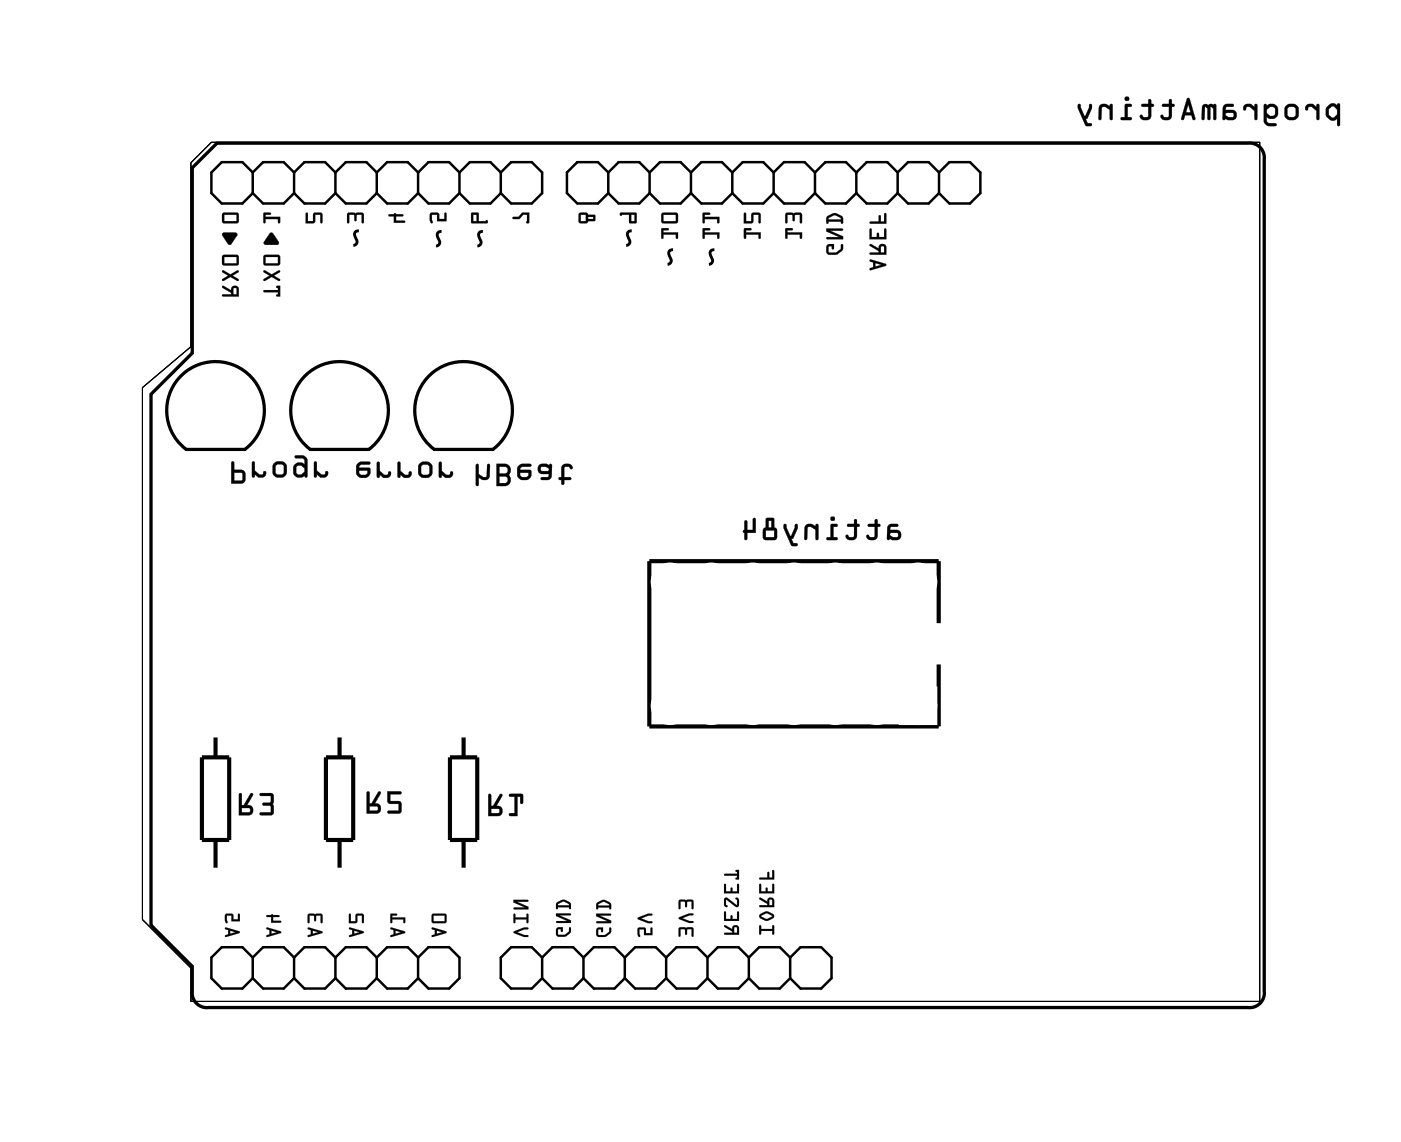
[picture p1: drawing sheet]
<svg xmlns="http://www.w3.org/2000/svg" width="86mm" height="70mm" viewBox="0 0 86 70" stroke-linecap="round" stroke-linejoin="round" font-family="sans-serif">
<path d="M11.7 10l1.3-1.3h64.4v52.9h-65.7v-2.1l-2.9-3v-32.7l2.9-2.5z" fill="none" stroke="#000" stroke-width=".06"/>
<path d="M11.8 10.3l1.5-1.5h63.4a.9 .9 0 0 1 1 1v51.1a.9 .9 0 0 1-1 1h-63.9a.9 .9 0 0 1-1-1v-1.5l-2.5-2.5v-32.7l2.5-2.5zM15.1 27.6a3 3 0 0 0 .4-4.4 3 3 0 0 0-4.5 0 3 3 0 0 0 .4 4.4h3.6M22.7 27.6a3 3 0 0 0 .4-4.4 3 3 0 0 0-4.5 0 3 3 0 0 0 .5 4.4h3.6M30.3 27.6a3 3 0 0 0 .4-4.4 3 3 0 0 0-4.4 0 3 3 0 0 0 .4 4.4h3.6" fill="none" stroke="#000" stroke-width=".2"/>
<g fill="none" stroke="#000" stroke-width=".15">
<path d="M15.5 10.6v1.3M15.5 10.6l-.6-.6h-1.3l-.6 .6v1.3l.6 .6h1.3l.6-.6M15.5 11.9l.7 .6h1.2l.7-.6M15.5 10.6l.7-.6h1.2l.7 .6M18.1 10.6v1.3M18.1 11.9l.6 .6h1.3l.6-.6M18.1 10.6l.6-.6h1.3l.6 .6M20.6 10.6v1.3M20.6 11.9l.6 .6h1.3l.6-.6M20.6 10.6l.6-.6h1.3l.6 .6M23.1 10.6v1.3M23.1 11.9l.7 .6h1.3l.6-.6"/>
<path d="M23.1 10.6l.7-.6h1.3l.6 .6M25.7 10.6v1.3M25.7 11.9l.6 .6h1.3l.6-.6M25.7 10.6l.6-.6h1.3l.6 .6M28.2 10.6v1.3M28.2 11.9l.7 .6h1.2l.7-.6M28.2 10.6l.7-.6h1.2l.7 .6M30.8 10.6l.6-.6h1.3l.6 .6v1.3l-.6 .6h-1.3l-.6-.6M30.8 10.6v1.3M37.4 10.6l-.7-.6h-1.2l-.7 .6v1.3l.7 .6h1.2l.7-.6M37.4 11.9l.6 .6h1.3l.6-.6M37.4 10.6l.6-.6h1.3l.6 .6"/>
<path d="M37.4 10.6v1.3M39.9 11.9l.6 .6h1.3l.7-.6M39.9 10.6l.6-.6h1.3l.7 .6M39.9 10.6v1.3M42.5 11.9l.6 .6h1.3l.6-.6M42.5 10.6l.6-.6h1.3l.6 .6M42.5 10.6v1.3M45 11.9l.6 .6h1.3l.6-.6M45 10.6l.6-.6h1.3l.6 .6M45 10.6v1.3M47.5 11.9l.7 .6h1.2l.7-.6M47.5 10.6l.7-.6h1.2l.7 .6"/>
<path d="M47.5 10.6v1.3M50.1 11.9l.6 .6h1.3l.6-.6M50.1 10.6l.6-.6h1.3l.6 .6M50.1 10.6v1.3M52.6 11.9l.6 .6h1.3l.7-.6M52.6 10.6l.6-.6h1.3l.7 .6M52.6 10.6v1.3M55.2 11.9l.6 .6h1.3l.6-.6M55.2 10.6l.6-.6h1.3l.6 .6M55.2 10.6v1.3M57.7 10.6l.6-.6h1.3l.6 .6v1.3l-.6 .6h-1.3l-.6-.6M57.7 10.6v1.3"/>
<path d="M15.5 58.9l-.6-.7h-1.3l-.6 .7v1.2l.6 .7h1.3l.6-.7M15.5 58.9l.7-.7h1.2l.7 .7M15.5 58.9v1.2M18.1 58.9l.6-.7h1.3l.6 .7M18.1 58.9v1.2M20.6 58.9l.6-.7h1.3l.6 .7M20.6 58.9v1.2M23.1 58.9l.7-.7h1.3l.6 .7M23.1 58.9v1.2M25.7 58.9l.6-.7h1.3l.6 .7v1.2l-.6 .7h-1.3l-.6-.7M25.7 58.9v1.2M33.3 58.9l-.6-.7h-1.3l-.6 .7v1.2l.6 .7h1.3l.6-.7"/>
<path d="M33.3 58.9l.6-.7h1.3l.6 .7M33.3 58.9v1.2M35.8 58.9l.7-.7h1.3l.6 .7M35.8 58.9v1.2M38.4 58.9l.6-.7h1.3l.6 .7M38.4 58.9v1.2M40.9 58.9l.7-.7h1.2l.7 .7M40.9 58.9v1.2M43.5 58.9l.6-.7h1.3l.6 .7M43.5 58.9v1.2M46 58.9l.6-.7h1.3l.6 .7M46 58.9v1.2"/>
<path d="M48.5 58.9l.7-.7h1.3l.6 .7v1.2l-.6 .7h-1.3l-.7-.7M48.5 58.9v1.2M15.5 60.1l.7 .7h1.2l.7-.7M18.1 60.1l.6 .7h1.3l.6-.7M20.6 60.1l.6 .7h1.3l.6-.7M23.1 60.1l.7 .7h1.3l.6-.7M33.3 60.1l.6 .7h1.3l.6-.7M35.8 60.1l.7 .7h1.3l.6-.7M38.4 60.1l.6 .7h1.3l.6-.7M40.9 60.1l.7 .7h1.2l.7-.7M43.5 60.1l.6 .7h1.3l.6-.7M46 60.1l.6 .7h1.3l.6-.7"/>
</g>
<g fill="#000">
<path d="M13.7 14.3h.8l.1 .1-.5 .7-.4-.6zM16.2 13.1h.4v.1h-.3v.1h.9v.4h-.1v-.2h-.8v.2h-.1zM16.6 14.4h.2l.3 .5v.1h-.9v-.1zM18.8 13.1h.1v.5h.3l.1-.5h.4l.1 .1v.5h-.1v-.5h-.3l-.1 .5h-.5zM21.4 13.1h.9l.1 .1-.1 .5h-.1v-.5h-.3l-.1 .4v-.4h-.3v.5h-.1zM23.9 13.2l.4-.1 .4 .1v.1h-.4v.3h.5l.1 .1h-.7v-.4h-.3zM26.4 13.1h.5l.1 .4h.3v-.4h.1v.5h-.5v-.4h-.4l.1 .4a.11 .11 0 0 1-.2 .1 .11 .11 0 0 1 0-.2zM31.5 13.4l.4-.1 .2-.2h.4v.6h-.2l.1-.5h-.3l-.2 .3h-.4z"/>
<path d="M13.7 17.6v.1l.5 .3v.1h-.5v.1h1v-.4a.24 .24 0 0 0-.3-.2 .24 .24 0 0 0-.2 .2zM14.4 17.7h.1v.4h-.2zM13.7 16.6v.1l.3 .2-.3 .3v.1l.5-.3 .4 .3 .1-.1-.4-.3 .3-.2v-.1l-.4 .3zM13.7 15.7l-.1 .5 .1 .1h.8l.2-.1v-.4l-.1-.1zM13.8 15.8h.7v.4h-.7z"/>
<path d="M13.7 17.6v.1l.5 .3v.1h-.5v.1h1v-.4a.24 .24 0 0 0-.3-.2 .24 .24 0 0 0-.2 .2zM13.7 17.6l.5 .3a.23 .23 0 0 1 .2-.3 .23 .23 0 0 1 .3 .2v.4h-1v-.1h.5v-.1l-.5-.3zM14.4 17.7h.1v.4h-.2zM14.4 17.7l-.1 .4h.2v-.4zM13.7 16.6v.1l.3 .2-.3 .2v.2l.5-.3 .4 .3 .1-.1-.4-.3 .3-.2v-.1l-.4 .3zM13.7 16.6l.5 .3 .4-.3v.1l-.3 .2 .4 .3-.1 .1-.4-.3-.5 .3v-.1l.3-.3-.3-.2zM13.7 15.7l-.1 .5 .1 .1h.8l.2-.1v-.4l-.1-.1zM13.7 15.7h.9l.1 .1v.4l-.2 .1h-.8l-.1-.1zM13.8 15.8h.7v.4h-.7zM13.8 15.8v.4h.7v-.4z"/>
<path d="M13.7 13.1l-.1 .5 .1 .1h.8l.2-.1v-.4l-.1-.1zM13.8 13.2h.7v.4h-.7z"/>
<path d="M13.7 13.1l-.1 .5 .1 .1h.8l.2-.1v-.4l-.1-.1zM13.7 13.1h.9l.1 .1v.4l-.2 .1h-.8l-.1-.1zM13.8 13.2h.7v.4h-.7zM13.8 13.2v.4h.7v-.4z"/>
<path d="M13.7 14.3v.2l.4 .6 .5-.7-.1-.1zM13.7 14.4l.8-.1 .1 .1-.5 .6z"/>
<path d="M16.2 13.1v.6h.1v-.2h.8v.2h.1v-.4h-.9v-.1h.3l.1-.1zM16.2 13.1h.4v.1h-.3v.1h.9v.4h-.1v-.2h-.8v.2h-.1z"/>
<path d="M16.6 14.3l-.4 .6v.1h.9v-.1l-.3-.6zM16.6 14.4h.2l.3 .5v.1h-.9v-.1z"/>
<path d="M16.2 17.9v.1h.9l-.1 .2h.2v-.6h-.2l.1 .2zM16.2 16.6v.1l.4 .2-.4 .3v.1l.5-.3 .4 .3 .1-.1-.4-.3 .4-.2v-.1l-.5 .3zM16.2 15.7v.5l.1 .1h.8l.1-.1v-.4l-.1-.1zM16.3 15.8h.8v.4h-.8z"/>
<path d="M16.2 17.8v.2h.9l-.1 .2h.2v-.6h-.2l.1 .2zM16.2 17.9l.9-.1v-.1l-.1-.1h.2v.6h-.2l.1-.1v-.1h-.9zM16.2 16.6v.1l.4 .2-.4 .2v.2l.5-.3 .4 .3 .1-.1-.4-.3 .4-.2v-.1l-.5 .3zM16.2 16.6l.5 .3 .5-.3v.1l-.4 .2 .4 .3-.1 .1-.4-.3-.5 .3v-.1l.4-.3-.4-.2zM16.2 15.7v.5l.1 .1h.8l.1-.1v-.4l-.1-.1zM16.2 15.7h.9l.1 .1v.4l-.1 .1h-.8l-.1-.1zM16.3 15.8h.8v.4h-.8zM16.3 15.8v.4h.8v-.4z"/>
<path d="M18.8 13.1v.6h.5l.1-.5h.3v.5h.1v-.5l-.1-.1h-.4l-.1 .5h-.3v-.5zM18.8 13.1h.1v.5h.3l.1-.5h.4l.1 .1v.5h-.1v-.5h-.3l-.1 .5h-.5z"/>
<path d="M21.4 13.1v.6h.1v-.5h.2l.1 .4 .1-.4h.3v.5h.2v-.5l-.1-.1zM21.4 13.1h.9v.1v.5h-.1v-.5h-.3l-.1 .4v-.4h-.4v.5z"/>
<path d="M23.9 13.2v.1h.3v.4h.7l-.1-.1h-.5v-.3h.4v-.1h-.4v-.1zM23.9 13.2l.4-.1 .4 .1v.1h-.4v.3h.5l.1 .1h-.7v-.4h-.3z"/>
<path d="M26.4 13.1v.4l.1 .2h.1l-.1-.5h.4l-.1 .4h.6v-.5h-.1v.4h-.3l-.1-.4zM26.4 13.1h.5l.1 .4h.3v-.4h.1v.5h-.5v-.4h-.4l.1 .4a.11 .11 0 0 1-.2 .1 .11 .11 0 0 1 0-.2z"/>
<path d="M29 13.1v.6h1l-.1-.2-.5 .1v-.5zM29.1 13.2h.2v.4h-.2z"/>
<path d="M29 13.1v.6h1l-.1-.2-.1 .1h-.4v-.5zM29 13.1h.4v.5l.5-.1 .1 .2h-1zM29.1 13.2h.2v.4h-.2zM29.1 13.2v.4h.2v-.4z"/>
<path d="M31.5 13.3v.2h.4l.2-.3h.3l-.1 .5h.2v-.6h-.4l-.2 .2zM31.5 13.4l.4-.1 .2-.2h.4v.6h-.2l.1-.5h-.3l-.2 .3h-.4z"/>
<path d="M35.6 13.1l-.1 .5 .1 .1h.4l.1-.1h.5l-.1-.4h-.4l-.1-.1zM35.7 13.2h.3v.4h-.3zM36.1 13.3h.3v.2h-.3z"/>
<path d="M35.6 13.1l-.1 .5 .1 .1h.4l.1-.1h.5l-.1-.4h-.4l-.1-.1zM35.6 13.1h.4l.1 .1h.4l.1 .4h-.5l-.1 .1h-.4v-.1zM35.7 13.2h.3v.4h-.3zM35.7 13.2v.4h.3v-.4zM36.1 13.3h.3v.2h-.3zM36.1 13.3v.2h.4v-.2z"/>
<path d="M38.1 13.1v.2l.5-.1 .1 .5h.4v-.6zM38.8 13.2h.2v.4h-.2z"/>
<path d="M38.1 13.1v.2l.5-.1 .1 .5h.4v-.6zM38.1 13.1h1v.6h-.4v-.5l-.6 .1zM38.8 13.2h.2v.4h-.2zM38.8 13.2v.4h.2v-.4z"/>
<path d="M40.6 14l.1 .7 .1-.1v-.2h.7v.2h.2v-.3h-.9v-.1h.3v-.1zM40.7 13.1l-.1 .5 .1 .1h.8l.1-.1 .1-.4-.1-.1zM40.8 13.2h.7v.4h-.7z"/>
<path d="M40.6 14l.1 .7 .1-.1v-.2h.7v.2h.2v-.3h-.9v-.1h.3v-.1zM40.7 14l.4 .1-.3 .1v.1h.9l-.1 .3h-.1v-.2h-.7l-.1 .2v.1zM40.7 13.1l-.1 .5 .1 .1h.8l.2-.1v-.4l-.1-.1zM40.7 13.1h.9l.1 .1-.1 .4-.1 .1h-.8l-.1-.1zM40.8 13.2h.7v.4h-.7zM40.8 13.2v.4h.7v-.4z"/>
<path d="M43.2 14v.7l.1-.1v-.2h.8v.2h.1v-.3h-.9v-.1h.3v-.1zM43.2 13.1v.6h.1v-.2h.8v.2h.1v-.4h-.9v-.1h.3v-.1z"/>
<path d="M43.2 14v.7l.1-.1v-.2h.8v.2h.1v-.3h-.9v-.1h.3v-.1zM43.2 14l.4 .1-.3 .1v.1h.9v.3h-.1v-.2h-.8v.2l-.1 .1zM43.2 13.1v.6h.1v-.2h.8v.2h.1v-.4h-.9v-.1h.3v-.1zM43.2 13.1h.4v.1h-.3v.1h.9v.4h-.1v-.2h-.8v.2h-.1z"/>
<path d="M45.7 14v.7l.1-.1v-.2h.8v.2h.1v-.3h-.9v-.1h.3l.1-.1zM45.7 13.1v.6h.5l.1-.5h.3v.5h.1v-.5v-.1h-.5v.5h-.4v-.5z"/>
<path d="M45.7 14v.7l.1-.1v-.2h.8v.2h.1v-.3h-.9v-.1h.3l.1-.1zM45.7 14l.5 .1h-.1l-.3 .1v.1h.9v.3h-.1v-.2h-.8v.2l-.1 .1zM45.7 13.1v.6h.6v-.5h.3v.5h.1v-.5v-.1h-.5v.5h-.4v-.5zM45.7 13.1h.1v.5h.4v-.5h.5v.1v.5h-.1v-.5h-.3l-.1 .5h-.5z"/>
<path d="M48.3 14v.7l.1-.1v-.2h.7v.2h.2v-.3h-.9v-.1h.3v-.1zM48.3 13.1v.6h.1v-.5h.3l.1 .4v-.4h.3v.5h.2v-.5l-.1-.1z"/>
<path d="M48.3 14v.7l.1-.1v-.2h.7v.2h.2v-.3h-.9v-.1h.3v-.1zM48.3 14l.4 .1-.3 .1v.1h.9v.3h-.1v-.2h-.8v.2l-.1 .1zM48.3 13.1v.6h.1v-.5h.3l.1 .4 .1-.4h.2v.5h.2v-.5l-.1-.1zM48.3 13.1h.9l.1 .1v.5h-.1v-.5h-.4v.4l-.1-.4h-.3v.5h-.1z"/>
<path d="M50.8 15.1v.4l.1 .1a.65 .65 0 0 0 .9-.5l-.1-.1v.3l-.3 .2h-.4l-.1-.3 .2-.1v.2h.1v-.3zM50.8 14v.2l.8 .4h-.8v.1h1v-.2l-.8-.3h.7l.1-.1zM50.8 13.3v.4v.1l.1-.2h.8l.1 .2v-.5a.6 .6 0 0 0-.9 0zM50.9 13.4l.4-.2 .3 .2 .1 .1h-.8z"/>
<path d="M50.8 15.1v.4l.1 .2h.5l.4-.3v-.3l-.1-.1v.3l-.3 .2h-.5v-.3l.2-.1v.2h.1v-.3zM50.8 15.1l.4-.1v.3l-.1-.2-.2 .1v.3h.4l.4-.2v-.3h.1l-.1 .4a.68 .68 0 0 1-.9 .1zM50.8 14v.2l.8 .4h-.8v.1h1v-.2l-.8-.3h.7l.1-.2zM50.8 14l1 .1-.1 .1h-.7l.8 .3v.2h-1v-.1h.8l-.8-.4zM50.8 13.3v.1v.4l.1-.2h.8v.1h.1v-.4l-.4-.2h-.2zM50.8 13.3l.3-.2h.3l.4 .2v.4h-.1v-.1h-.8l-.1 .1zM50.9 13.4l.4-.2 .3 .2 .1 .1h-.8zM50.9 13.4v.1h.8l-.1-.1-.3-.2z"/>
<path d="M53.4 16l.1 .1h.1v.3l-.1 .1v.1l1-.3-.1-.1zM53.8 16.2l.3 .1-.3 .1zM53.4 15l.1 .1 .5 .3v.1h-.5v.2h1v-.5a.24 .24 0 0 0-.3-.2 .24 .24 0 0 0-.2 .3zM54.1 15.2h.2v.3h-.2zM53.4 14.1v.6h1.1l-.1-.6h-.1v.5h-.3l-.1-.3v.3h-.3v-.5zM53.4 13.6l.1 .2h1v-.7h-.2v.5h-.2v-.4l-.1 .4z"/>
<path d="M53.4 16v.1h.2v.3l-.2 .1 .1 .1 1-.3-.1-.1zM53.4 16l1 .2v.1l-.9 .3-.1-.1 .3-.1v-.3h-.2zM53.8 16.2l.3 .1-.3 .1zM53.8 16.2v.2l.4-.1zM53.4 15l.1 .1 .5 .3v.1h-.5v.2h1v-.5a.24 .24 0 0 0-.3-.2 .24 .24 0 0 0-.2 .3zM53.4 15l.6 .3a.23 .23 0 0 1 .2-.3 .23 .23 0 0 1 .2 .2l.1 .5h-1v-.2h.5v-.1l-.5-.3zM54.1 15.2h.2v.3h-.2zM54.1 15.1v.4h.2v-.3zM53.4 14.1v.6h1.1l-.1-.7-.1 .1v.5h-.3l-.1-.3v.3h-.3v-.5zM53.4 14.1h.1l.1 .5h.3v-.3l.1 .3h.3v-.5h.1l.1 .6h-1.1zM53.4 13.6l.1 .2h1v-.7h-.2v.5h-.2v-.4l-.1 .1v.3zM53.4 13.6h.6l.1-.4v.4h.2v-.5h.1l.1 .7-1-.1z"/>
<path d="M81.6 6.5l-.1 .2a.54 .54 0 0 0 .4 .7l.3-.1v.4h.1v-1.3a.09 .09 0 0 0-.1 0 .09 .09 0 0 0 0 .1l-.3-.1zM81.7 6.7l.2-.2 .2 .2v.3l-.2 .2-.3-.1zM80.3 6.5l-.1 .2a.1 .1 0 0 0 .1 .1 .1 .1 0 0 0 .1-.1l.2-.1 .3 .2v.5l.1 .1v-1h-.1v.2l-.2-.2zM78.8 6.9a.5 .5 0 0 0 1 0 .5 .5 0 0 0-1 0zM79.1 6.6h.4l.1 .1v.4l-.1 .1h-.3l-.1-.1zM77.7 6.4v1.2l.2 .1h.5v-.1l-.5-.1-.1-.3 .3 .1 .3-.1 .1-.2v-.4l-.2-.2h-.3l-.2 .1v-.1zM77.9 6.7l.1-.1h.2l.1 .1v.3l-.1 .1h-.2l-.2-.1zM76.5 6.5l-.1 .2a.1 .1 0 0 0 .1 .1 .1 .1 0 0 0 .1-.1l.2-.1 .3 .2v.5l.1 .1v-1h-.1v.2l-.3-.2zM75.2 6.5l-.1 .8 .6 .1a.31 .31 0 0 0 .3-.3 .31 .31 0 0 0-.3-.3h-.4v-.1l.1-.1h.4v-.2zM75.3 7l.5-.1v.3h-.3l-.2-.1zM73.9 6.5v.9l.1-.1 .1-.7 .1 .1v.7l.2-.1v-.7l.1 .1 .1 .6 .1 .1v-1zM72.9 6.1l-.3 1.2 .1 .1 .1-.3h.4l.1 .2 .1 .1v-.1l-.3-1.2zM73 6.4l.1 .5h-.2zM71.4 6.4v.2h.4v.5l-.2 .1-.2-.1h-.1a.35 .35 0 0 0 .3 .3 .35 .35 0 0 0 .4-.3v-.5l.2-.1-.2-.1v-.3h-.2v.3zM70.1 6.4l.1 .2h.4v.5l-.3 .1-.1-.1h-.2a.35 .35 0 0 0 .4 .3 .35 .35 0 0 0 .3-.3v-.5l.2-.1-.2-.1v-.3h-.1v.3zM69.1 6.4v.8h-.2v.1l.6 .1v-.2h-.2v-.6h.2v-.2zM69.1 6.1a.15 .15 0 0 0 .3 0 .15 .15 0 0 0-.3 0zM67.6 6.5l-.1 .1v.8l.2-.1v-.7h.1l.4 .1v.6l.1 .1v-1h-.1v.1l-.3-.1zM66.2 6.4v.2l.5 1.1h.3l.1-.1h-.3l-.1-.3h.1l.3-.6v-.3h-.2l-.3 .7-.2-.7z"/>
<path d="M81.6 6.5l-.1 .2a.5 .5 0 0 0 .2 .7h.3l.2-.1-.1 .4a.1 .1 0 0 0 .1 .1 .1 .1 0 0 0 .1-.1v-1.3a.1 .1 0 0 0-.1-.1 .1 .1 0 0 0 0 .2l-.3-.2zM81.6 6.5l.3-.1 .3 .1v-.1h.1v1.3h-.1v-.4l-.2 .1h-.2l-.3-.3v-.4zM81.7 6.7l.2-.2 .2 .2v.3l-.2 .2-.2-.1zM81.7 6.7l-.1 .4 .3 .1 .3-.2v-.3l-.3-.2zM80.3 6.5l-.1 .2a.11 .11 0 0 0 .1 .1 .11 .11 0 0 0 .1-.2h.2l.3 .2v.5a.1 .1 0 0 0 .1 .1 .1 .1 0 0 0 .1-.1v-.8a.1 .1 0 0 0-.1-.1 .1 .1 0 0 0-.1 .1v.1l-.2-.2zM80.3 6.5l.4-.1 .2 .2v-.2h.1v.9h-.1v-.5l-.3-.2h-.2l-.2 .2zM78.8 6.9a.51 .51 0 0 0 1 0 .51 .51 0 0 0-1 0zM78.8 6.9a.5 .5 0 0 1 1 0 .5 .5 0 0 1-1 0zM79.2 6.6h.3h.1v.5l-.1 .1-.4-.1zM79.1 6.6v.5l.1 .1h.3l.1-.1v-.4l-.1-.1zM77.7 6.4v1.1l.2 .2 .4 .1a.1 .1 0 0 0 .1-.1 .1 .1 0 0 0-.1-.1l-.4-.1-.1-.3 .3 .1 .3-.1 .1-.2v-.4l-.2-.2h-.3l-.2 .1v-.1zM77.7 6.4a.2 .2 0 0 0 .4 0h.2l.2 .2v.5l-.3 .2-.4-.1v.3l.2 .1h.4v.1h-.5l-.2-.1zM77.9 6.7l.1-.1h.2l.1 .1v.3l-.3 .1-.2-.2zM77.9 6.7l-.1 .3 .2 .1h.2l.1-.1 .1-.3-.2-.1h-.2zM76.5 6.5l-.1 .2a.11 .11 0 0 0 .1 .1 .11 .11 0 0 0 .1-.2h.2l.3 .2v.5a.1 .1 0 0 0 .1 .1 .1 .1 0 0 0 .1-.1v-.8a.1 .1 0 0 0-.1-.1 .1 .1 0 0 0-.1 .1v.1l-.3-.2zM76.5 6.5l.4-.1 .2 .2v-.2h.1v.9h-.1v-.5l-.3-.2h-.2l-.2 .2zM75.2 6.5l-.1 .8a.09 .09 0 0 0 .1 .1 .09 .09 0 0 0 .1-.1l.4 .1a.32 .32 0 0 0 .3-.3 .32 .32 0 0 0-.3-.3h-.4l.1-.2h.3a.1 .1 0 0 0 .1-.1 .1 .1 0 0 0-.1-.1zM75.2 6.5l.6-.1v.2h-.4l-.1 .1v.1h.4a.31 .31 0 0 1 .3 .3 .31 .31 0 0 1-.3 .3l-.6-.1zM75.3 7h.4l.1 .1-.3 .1-.2-.1zM75.3 7v.1l.2 .1h.3v-.3zM73.9 6.4l-.1 .9a.1 .1 0 0 0 .1 .1 .1 .1 0 0 0 .1-.1l.1-.7 .1 .1v.6a.1 .1 0 0 0 .1 .1 .1 .1 0 0 0 .1-.1v-.7l.1 .1v.6a.1 .1 0 0 0 .1 .1 .1 .1 0 0 0 .1-.1v-.9zM73.9 6.5l.8-.1v.9h-.1v-.6l-.2-.1-.1 .7h-.1v-.6l-.1-.1-.1 .7h-.1zM72.9 6l-.3 1.3 .1 .1 .1-.3h.4l.1 .2 .1 .1 .1-.1-.4-1.2zM72.9 6.1h.2l.3 1.2v.1l-.1-.1-.1-.2h-.4l-.1 .3-.1-.1zM73 6.4l.1 .5h-.2zM73 6.4l-.1 .5h.3zM71.4 6.4v.2h.4v.5l-.2 .1-.2-.1h-.1a.21 .21 0 0 0 0 .2 .21 .21 0 0 0 .3 .1h.2l.2-.2v-.6h.1a.1 .1 0 0 0 .1-.1 .1 .1 0 0 0-.1-.1h-.1v-.2a.1 .1 0 0 0-.1-.1 .1 .1 0 0 0-.1 .1v.2zM71.4 6.4h.4v-.2l.2-.1v.3l.2 .1-.2 .1v.5a.37 .37 0 0 1-.3 .3 .37 .37 0 0 1-.4-.2l.1-.1 .2 .1h.2v-.1v-.5h-.4zM70.1 6.4l.1 .2h.4l-.1 .5-.2 .1-.1-.1h-.1a.21 .21 0 0 0 0 .2 .21 .21 0 0 0 .2 .1h.3l.1-.2v-.6h.1a.1 .1 0 0 0 .1-.1 .1 .1 0 0 0-.1-.1h-.1v-.2a.1 .1 0 0 0-.1-.1 .1 .1 0 0 0-.1 .1l.1 .2zM70.2 6.4h.4v-.2l.1-.1v.3l.2 .1-.2 .1v.5a.37 .37 0 0 1-.3 .3 .37 .37 0 0 1-.4-.2l.1-.1 .2 .1h.2l.1-.1v-.5h-.4zM69.1 6.4v.8h-.2a.1 .1 0 0 0-.1 .1 .1 .1 0 0 0 .1 .1h.6a.1 .1 0 0 0 .1-.1 .1 .1 0 0 0-.1-.1h-.2v-.6h.2a.1 .1 0 0 0 .1-.1 .1 .1 0 0 0-.1-.1zM69.1 6.4h.4v.2h-.2v.6h.2v.2l-.6-.1v-.1h.2zM69.1 6.1a.15 .15 0 0 0 .3 0 .15 .15 0 0 0-.3 0zM69.1 6.1a.15 .15 0 0 1 .3 0 .15 .15 0 0 1-.3 0zM67.6 6.5l-.1 .8a.09 .09 0 0 0 .1 .1 .09 .09 0 0 0 .1-.1v-.7h.2l.3 .1v.6a.1 .1 0 0 0 .1 .1 .1 .1 0 0 0 .1-.1v-.8a.11 .11 0 0 0-.2-.1 .1 .1 0 0 0 0 .1l-.3-.1zM67.6 6.5l.3-.1 .3 .2v-.2h.1v.9h-.1v-.6l-.3-.1h-.2v.7h-.2v-.7zM66.2 6.4v.2l.5 1.1 .3 .1a.1 .1 0 0 0 .1-.1 .1 .1 0 0 0-.1-.1h-.2l-.1-.3h.1l.3-.8a.1 .1 0 0 0-.1-.1 .1 .1 0 0 0-.1 .1l-.3 .6-.2-.7zM66.3 6.4h.1l.2 .7h.1l.2-.7h.2v.2l-.3 .7h-.1l.1 .3h.3l-.1 .1h-.3l-.5-1.1z"/>
<path d="M14.2 28.4v1.3h.7l.2-.1v-.6l-.2-.1h-.5v-.5zM14.2 28.4h.2v.5h.5l.2 .2v.5l-.2 .1h-.7zM14.4 29.1h.5v.4h-.5zM14.4 29.1v.5l.5-.1v-.4zM15.5 28.4v.9a.1 .1 0 0 0 .1 .1 .1 .1 0 0 0 .1-.1v-.1l.2 .1a.33 .33 0 0 0 .3 0 .33 .33 0 0 0 .2-.3 .14 .14 0 0 0-.2 0 .14 .14 0 0 0-.1 .2h-.2l-.2-.3v-.5zM15.5 28.4h.1v.5l.3 .3h.2l.2-.2a.23 .23 0 0 1 0 .2 .23 .23 0 0 1-.2 .1h-.2l-.3-.2v.2h-.1zM16.7 28.9a.51 .51 0 0 0 1 0 .51 .51 0 0 0-1 0zM16.7 28.9a.5 .5 0 0 1 1 0 .5 .5 0 0 1-1 0zM17 28.6l.1-.1 .3 .1v.5l-.3 .1-.1-.1zM17 28.6v.5l.1 .1 .3-.1v-.5l-.1-.1zM18.1 28l.1 .2h.4l.1 .3-.2-.1-.4 .1-.1 .3v.3l.3 .3 .3-.1 .1-.1a.11 .11 0 0 0 .1 .2 .1 .1 0 0 0 .1-.1v-1.1l-.2-.2zM18.1 28h.6l.2 .2v1.1h-.1a.19 .19 0 0 0-.3 0h-.2l-.2-.1v-.6l.2-.2 .4 .2v-.3l-.1-.1h-.4zM18.3 28.7l.2-.1 .2 .2v.2l-.2 .2-.3-.1zM18.2 28.7v.4l.1 .1h.2l.2-.2v-.2l-.2-.2zM19.3 28.4v.9a.1 .1 0 0 0 .1 .1 .1 .1 0 0 0 .1-.1v-.1l.2 .1a.33 .33 0 0 0 .3 0 .33 .33 0 0 0 .2-.3 .14 .14 0 0 0-.2 0 .14 .14 0 0 0-.1 .2h-.1l-.3-.3v-.5zM19.3 28.4h.2v.5l.3 .3h.1l.2-.2a.23 .23 0 0 1 0 .2 .23 .23 0 0 1-.2 .1h-.2l-.2-.2-.1 .2h-.1z"/>
<path d="M14.2 28.4v1.3h.7l.2-.1v-.6l-.2-.1h-.5v-.5zM14.4 29.1h.5v.4h-.5zM15.5 28.4v.9h.1l.1-.1 .2 .1a.33 .33 0 0 0 .3 0 .33 .33 0 0 0 .1-.3 .12 .12 0 0 0-.1 0 .12 .12 0 0 0-.1 .2h-.2l-.2-.3-.1-.5zM16.7 28.9a.5 .5 0 0 0 1 0 .5 .5 0 0 0-1 0zM17 28.6l.3-.1 .1 .1v.5l-.3 .1-.1-.1zM18.1 28l.1 .2h.5v.4l-.2-.2-.4 .2-.1 .2 .1 .4 .2 .1h.2l.2-.1 .1 .1 .1-1.1-.2-.2zM18.2 28.7l.3-.1 .2 .2v.2l-.2 .2h-.2l-.1-.1zM19.3 28.4v.9h.1l.1-.1 .2 .1a.33 .33 0 0 0 .3 0 .33 .33 0 0 0 .2-.3 .12 .12 0 0 0-.2 0 .12 .12 0 0 0 0 .2h-.2l-.3-.3v-.5z"/>
<path d="M22 28.5l-.1 .2v.4l.3 .3h.3l.2-.1 .1-.5-.1-.1-.6 .1v-.1l.1-.1h.5a.1 .1 0 0 0 .1-.1 .1 .1 0 0 0-.1-.1h-.5zM22 28.5l.2-.1h.5v.1l-.5 .1-.1 .1v.1h.6v.4l-.1 .1-.4 .1-.3-.2v-.5zM22.1 28.9h.5v.2l-.4 .1zM22.1 28.9v.2l.1 .1h.2l.2-.1v-.2zM23.2 28.4l-.1 .9a.1 .1 0 0 0 .1 .1 .1 .1 0 0 0 .1-.1v-.1l.2 .2a.33 .33 0 0 0 .4-.1 .33 .33 0 0 0 .1-.3 .14 .14 0 0 0-.2 0 .14 .14 0 0 0 0 .2h-.2l-.3-.3v-.5zM23.2 28.4h.1v.6l.3 .2h.2l.2-.2a.23 .23 0 0 1 0 .2 .23 .23 0 0 1-.2 .2h-.3l-.2-.2v.1h-.1zM24.4 28.4v.9a.1 .1 0 0 0 .1 .1 .1 .1 0 0 0 .1-.1v-.1l.2 .2a.33 .33 0 0 0 .4-.1 .33 .33 0 0 0 .1-.3 .14 .14 0 0 0-.2 0 .14 .14 0 0 0 0 .2h-.2l-.3-.3v-.5zM24.5 28.4h.1v.6l.3 .2h.2l.1-.2a.23 .23 0 0 1 .1 .2 .23 .23 0 0 1-.3 .2h-.2l-.2-.2v.1h-.2zM25.7 28.9a.51 .51 0 0 0 1 0 .51 .51 0 0 0-1 0zM25.7 28.9a.49 .49 0 0 1 .9 0 .49 .49 0 0 1-.9 0zM25.9 28.6h.1h.4l-.1 .5-.3 .1-.1-.1zM25.9 28.6v.5l.1 .1h.3l.1-.6-.2-.1zM27 28.4v.9a.1 .1 0 0 0 .1 .1 .1 .1 0 0 0 0-.1v-.1l.2 .2a.33 .33 0 0 0 .4-.1 .33 .33 0 0 0 .1-.3 .14 .14 0 0 0-.1 0 .14 .14 0 0 0-.1 .2h-.2l-.3-.3v-.5zM27 28.4h.1v.6l.3 .2h.2l.2-.2a.23 .23 0 0 1 0 .2 .23 .23 0 0 1-.2 .2h-.3l-.2-.2v.1h-.1z"/>
<path d="M22 28.5l-.1 .2v.5l.3 .2 .4-.1 .1-.1v-.4h-.6v-.1l.1-.1h.5v-.2h-.5zM22.1 28.9h.5v.2l-.4 .1-.1-.1zM23.2 28.4v.9h.1v-.1l.2 .2a.33 .33 0 0 0 .4-.1 .33 .33 0 0 0 .1-.3 .12 .12 0 0 0-.1 0 .12 .12 0 0 0-.1 .2h-.2l-.3-.3v-.5zM24.4 28.4v.9h.2v-.1l.2 .2a.33 .33 0 0 0 .4-.1 .33 .33 0 0 0 .1-.3 .12 .12 0 0 0-.2 0 .12 .12 0 0 0 0 .2h-.2l-.3-.3v-.5zM25.7 28.9a.5 .5 0 0 0 1 0 .5 .5 0 0 0-1 0zM25.9 28.6h.3l.2 .1-.1 .5h-.3l-.1-.1zM27 28.4v.9h.1v-.1l.2 .2a.33 .33 0 0 0 .4-.1 .33 .33 0 0 0 .1-.3 .12 .12 0 0 0-.1 0 .12 .12 0 0 0-.1 .2h-.2l-.3-.3v-.5z"/>
<path d="M29.3 28.5l-.1 1.3a.1 .1 0 0 0 .1 .1 .1 .1 0 0 0 .1-.1v-.4a.39 .39 0 0 0 .7-.1v-.7a.09 .09 0 0 0-.1-.1 .09 .09 0 0 0-.1 .1v.6l-.2 .1-.3-.2v-.5zM29.3 28.5l.1 .1v.6l.3 .1h.2v-.7l.2-.1v.8a.32 .32 0 0 1-.5 .2l-.2-.2v.5h-.1zM30.5 28.5v1.4h.5a.4 .4 0 0 0 .4-.3 .4 .4 0 0 0-.1-.4l.1-.3a.37 .37 0 0 0-.4-.4zM30.5 28.5h.5a.39 .39 0 0 1 .4 .3 .39 .39 0 0 1-.2 .4 .39 .39 0 0 1 .2 .4 .39 .39 0 0 1-.4 .3h-.5zM30.7 28.7h.3a.2 .2 0 0 1 .2 .2 .2 .2 0 0 1-.2 .2h-.3zM30.7 28.7v.4h.3a.22 .22 0 0 0 .2-.2 .22 .22 0 0 0-.2-.2zM30.7 29.3h.3a.2 .2 0 0 1 .2 .2 .2 .2 0 0 1-.2 .2h-.3zM30.7 29.3v.4h.3a.22 .22 0 0 0 .2-.2 .22 .22 0 0 0-.2-.2zM31.9 28.6l-.1 .2v.5l.3 .2h.3l.2-.1 .1-.4-.1-.1h-.6v-.1l.1-.1h.5a.1 .1 0 0 0 .1-.1 .1 .1 0 0 0-.1-.1h-.6zM31.9 28.6l.2-.1h.5v.2h-.5l-.2 .1v.1h.7v.4l-.1 .1-.4 .1-.3-.2v-.5zM32 29.1h.5l-.1 .1-.3 .1zM31.9 29.1l.1 .1 .1 .1h.2l.2-.1v-.1zM33.1 28.6l-.1 .2 .1 .3h.6v.2h-.4a.1 .1 0 0 0-.1 .1 .1 .1 0 0 0 .1 .1h.4l.2-.1v-.8a.09 .09 0 0 0-.1-.1 .09 .09 0 0 0-.1 .1l-.1-.1zM33.1 28.6l.2-.1 .4 .1 .2-.1v.8l-.1 .1-.5 .1v-.2h.4v-.2h-.6v-.2zM33.3 28.7h.2l.2 .1v.1h-.4zM33.2 28.7l.1 .3 .4-.1v-.1l-.2-.1zM34.6 28.6l-.1 .2v.5h-.1a.1 .1 0 0 0-.1 .1 .1 .1 0 0 0 .1 .1h.1v.2a.1 .1 0 0 0 .1 .1 .1 .1 0 0 0 .1-.1v-.2h.3a.1 .1 0 0 0 .1-.1 .1 .1 0 0 0-.1-.1h-.3v-.6h.2l.2 .1h.1a.21 .21 0 0 0 0-.2 .21 .21 0 0 0-.3-.1zM34.6 28.6a.38 .38 0 0 1 .6 .1l-.1 .1-.1-.1h-.3v.6h.3l.1 .1-.1 .1h-.3v.2l-.2 .1v-.3l-.2-.1 .2-.1z"/>
<path d="M29.3 28.5v1.4l.1-.1v-.4a.38 .38 0 0 0 .4 .1 .38 .38 0 0 0 .3-.2v-.8l-.2 .1v.6l-.1 .1-.4-.2v-.5zM30.5 28.5v1.4h.5a.39 .39 0 0 0 .4-.3 .39 .39 0 0 0-.1-.4l.1-.3a.36 .36 0 0 0-.4-.4zM30.7 28.7h.3a.21 .21 0 0 1 .2 .2 .21 .21 0 0 1-.2 .2h-.3zM30.7 29.3h.3a.21 .21 0 0 1 .2 .2 .21 .21 0 0 1-.2 .2h-.3zM31.9 28.6l-.1 .2v.5l.3 .2h.4l.1-.2v-.4h-.6v-.1l.1-.1h.5v-.2h-.5zM32 29.1h.5v.1l-.4 .1-.1-.1zM33.1 28.6l-.1 .2 .1 .3h.6v.2h-.4l-.1 .2 .6-.1 .1-.1v-.8l-.2 .1-.4-.1zM33.2 28.7h.3l.2 .1v.1l-.4 .1zM34.6 28.6l-.1 .7-.2 .1 .2 .1v.3l.2-.1v-.2h.3l.1-.1-.1-.1h-.3v-.6h.2l.2 .1h.1a.34 .34 0 0 0-.3-.3 .34 .34 0 0 0-.3 .1z"/>
<path d="M54.6 32.3l-.1 .8 .6 .1a.31 .31 0 0 0 .3-.3 .31 .31 0 0 0-.3-.3h-.4v-.1v-.1h.4v-.2zM54.7 32.8h.4l.1 .2h-.3l-.2-.1zM53.3 32.2l.1 .2h.3v.5l-.2 .1-.2-.1h-.1a.35 .35 0 0 0 .4 .3 .35 .35 0 0 0 .3-.3v-.5l.2-.1-.2-.1v-.3l-.1 .1-.1 .2zM52.1 32.2v.2h.4v.5l-.3 .1-.1-.1h-.1a.35 .35 0 0 0 .3 .3 .35 .35 0 0 0 .3-.3v-.5l.2-.1-.2-.1v-.3l-.1 .1v.2zM51.1 32.2l-.1 .8h-.2v.1l.6 .1v-.2h-.2v-.6h.2l.1-.1zM51 31.9a.15 .15 0 0 0 .3 0 .15 .15 0 0 0-.3 0zM49.5 32.3l-.1 .2v.7l.2-.1v-.6l.1-.1 .4 .2v.5l.2 .1v-1h-.2v.2l-.3-.2zM48.2 32.2l-.1 .3 .5 1 .4 .1v-.2h-.3l-.1-.3h.1l.3-.6v-.2h-.2l-.2 .6-.3-.6zM47.1 31.9l-.1 .5-.1 .2v.5l.1 .1h.6l.1-.2v-.4l-.1-.2v-.5zM47 32.6h.6v.4h-.6zM47.2 32h.2v.4h-.2zM45.8 32l-.1 .6-.1 .1 .2 .5 .1-.1v-.3h.5v-.9v-.1l-.1 .1v.7h-.4v-.6z"/>
<path d="M54.6 32.3l-.1 .8a.09 .09 0 0 0 .1 .1 .09 .09 0 0 0 .1-.1l.4 .1a.32 .32 0 0 0 .3-.3 .32 .32 0 0 0-.3-.3h-.4v-.2h.4a.1 .1 0 0 0 .1-.1 .1 .1 0 0 0-.1-.1zM54.6 32.3l.5-.1v.2h-.4v.1v.1h.4a.31 .31 0 0 1 .3 .3 .31 .31 0 0 1-.3 .3l-.6-.1zM54.7 32.8h.4l.1 .2h-.3l-.2-.1zM54.7 32.8v.1l.2 .1h.3l-.1-.2zM53.3 32.2l.1 .2h.3v.5l-.2 .1-.2-.1h-.1a.21 .21 0 0 0 .1 .2 .21 .21 0 0 0 .2 .1h.3l.1-.2v-.6h.1a.1 .1 0 0 0 .1-.1 .1 .1 0 0 0-.1-.1h-.1v-.2a.1 .1 0 0 0-.1-.1 .1 .1 0 0 0-.1 .1v.2zM53.3 32.2h.5v-.2l.1-.1v.3l.2 .1-.2 .1v.5a.37 .37 0 0 1-.3 .3 .37 .37 0 0 1-.4-.2l.1-.1 .2 .1h.2l.1-.1v-.5h-.4zM52.1 32.2v.2h.4v.5l-.3 .1-.1-.1h-.1a.21 .21 0 0 0 0 .2 .21 .21 0 0 0 .2 .1h.3l.1-.2v-.6h.1a.1 .1 0 0 0 .1-.1 .1 .1 0 0 0-.1-.1h-.1l.1-.2a.1 .1 0 0 0-.1-.1 .1 .1 0 0 0-.1 .1v.2zM52.1 32.2h.4v-.2l.1-.1v.3l.2 .1-.2 .1v.5a.37 .37 0 0 1-.3 .3 .37 .37 0 0 1-.3-.2v-.1l.2 .1h.2l.1-.1v-.5h-.4zM51.1 32.2l-.1 .8h-.1a.1 .1 0 0 0-.1 .1 .1 .1 0 0 0 .1 .1h.5a.1 .1 0 0 0 .1-.1 .1 .1 0 0 0-.1-.1h-.2v-.6h.2a.1 .1 0 0 0 .1-.1 .1 .1 0 0 0-.1-.1zM51.1 32.2l.4 .1-.1 .1h-.2v.6l.2 .1v.1l-.6-.1v-.1h.2zM51 31.9a.15 .15 0 0 0 .3 0 .15 .15 0 0 0-.3 0zM51 31.9a.15 .15 0 0 1 .3 0 .15 .15 0 0 1-.3 0zM49.5 32.3l-.1 .8a.09 .09 0 0 0 .1 .1 .09 .09 0 0 0 .1-.1v-.6l.2-.1 .3 .2v.5a.1 .1 0 0 0 .1 .1 .1 .1 0 0 0 .1-.1v-.8a.1 .1 0 0 0-.1-.1 .11 .11 0 0 0-.1 .2l-.3-.2zM49.5 32.3l.3-.1 .3 .2v-.2h.2v1l-.2-.1v-.5l-.3-.2h-.2v.7l-.2 .1v-.7zM48.2 32.2l-.1 .3 .5 1 .3 .1a.1 .1 0 0 0 .1-.1 .1 .1 0 0 0-.1-.1h-.2l-.1-.3h.2l.2-.8a.1 .1 0 0 0-.1-.1 .1 .1 0 0 0-.1 .1l-.2 .6-.3-.6zM48.2 32.2l.1 .1 .2 .7h.1l.3-.7h.1v.2l-.3 .6h-.1l.1 .3h.3v.2l-.4-.1-.4-1zM47.1 31.9l-.1 .5-.1 .2v.5l.1 .1h.6l.2-.2v-.4l-.2-.2v-.5zM47.1 31.9h.5v.5l.1 .2v.4l-.1 .2h-.6l-.1-.1v-.5l.2-.2zM47 32.6h.6v.4h-.6zM47 32.6v.4h.6v-.4zM47.2 32h.2v.4h-.2zM47.2 32v.4h.2v-.4zM45.8 32l-.1 .6a.09 .09 0 0 0-.1 .1 .09 .09 0 0 0 .1 .1v.3a.1 .1 0 0 0 .1 .1 .1 .1 0 0 0 .1-.1v-.3h.5v-.9a.1 .1 0 0 0-.1-.1 .1 .1 0 0 0-.1 .1l.1 .7h-.4v-.6zM45.8 32h.1v.6h.4v-.7h.1v.9l-.5-.1v.4l-.1 .1-.1-.5v-.1z"/>
<path d="M13.8 57v.1l.2 .1v.2l-.2 .1 .1 .1 .8-.3zM14.1 57.2l.4 .1-.4 .1zM13.9 56.2l-.1 .4a.1 .1 0 0 0 0 .1 .1 .1 0 0 0 .2 0l-.1-.4h.3v.3h.5v-.4h-.1v.3h-.3v-.3z"/>
<path d="M13.8 57v.1l.2 .1v.2l-.2 .1 .1 .1 .8-.3v-.1zM13.8 57l.9 .3-.8 .3-.1-.1 .2-.1v-.2l-.1-.1zM14.1 57.2l.4 .1-.4 .1zM14.1 57.2v.2l.4-.1zM13.9 56.2l-.1 .4 .1 .1h.1l-.1-.4h.3v.3h.5v-.4h-.1v.3h-.3v-.3zM13.9 56.2h.4v.3h.3v-.3h.1v.4h-.5v-.3h-.3l.1 .4a.1 .1 0 0 1-.2 0 .1 .1 0 0 1 0-.1z"/>
<path d="M14.7 48.8v1.3h.6a.32 .32 0 0 0 .3-.3 .32 .32 0 0 0-.4-.3l.3-.6a.1 .1 0 0 0 0-.1 .1 .1 0 0 0-.1 0l-.4 .7h-.1v-.7zM14.7 48.8h.1v.7h.2l.4-.7h.1l-.3 .7a.31 .31 0 0 1 .3 .2 .31 .31 0 0 1-.2 .4h-.6zM14.9 49.7h.4l.1 .2h-.5zM14.8 49.7v.2h.6l-.1-.2zM16 48.8v.1h.6v.4h-.4a.1 .1 0 0 0-.1 .1 .1 .1 0 0 0 .1 .1l.4 .1v.3h-.6a.1 .1 0 0 0-.1 .1 .1 .1 0 0 0 .1 .1h.6l.2-.1-.1-.6 .1-.5-.2-.2zM16 48.8h.6l.2 .1-.1 .5 .1 .5-.1 .2h-.7v-.2h.7l-.1-.4h-.4l-.1-.1h.1l.4-.1 .1-.4h-.7z"/>
<path d="M14.7 48.8v1.3h.6a.31 .31 0 0 0 .2-.3 .31 .31 0 0 0-.3-.3l.3-.7h-.1l-.4 .7h-.1v-.7zM14.9 49.7h.4l.1 .2h-.5zM16 48.8v.1h.6v.4l-.4 .1h-.1l.1 .1 .4 .1v.3h-.6v.2h.7l.1-.2-.1-.5 .1-.5-.2-.1z"/>
<path d="M16.4 57v.1l.2 .1v.2l-.2 .1v.1l.9-.3h-.1zM16.7 57.2l.3 .1-.3 .1zM16.4 56.3v.1h.3v.3h.6l-.1-.1h-.4v-.2h.3v-.1l-.4-.1z"/>
<path d="M16.4 57v.1l.2 .1v.2l-.2 .1v.1l.9-.3-.1-.1zM16.4 57l.9 .3-.9 .3v-.1l.2-.1v-.2l-.2-.1zM16.7 57.2l.3 .1-.3 .1zM16.7 57.2v.2l.3-.1zM16.4 56.3v.1h.3v.3h.6l-.1-.1h-.4v-.2h.3v-.1l-.4-.1zM16.4 56.3l.3-.1 .4 .1v.1h-.3v.2h.4l.1 .1h-.6v-.3h-.3z"/>
<path d="M18.9 57v.1l.2 .1v.2l-.2 .1v.1l.9-.3zM19.2 57.2l.3 .1-.3 .1zM18.9 56.2v.5h.1v-.4h.3l.1 .3v-.3h.3v.4h.1l-.1-.5z"/>
<path d="M18.9 57v.1l.2 .1v.2l-.2 .1v.1l.9-.3v-.1zM18.9 57l.9 .3-.8 .3-.1-.1 .2-.1v-.2l-.2-.1zM19.2 57.2l.3 .1-.3 .1zM19.2 57.2v.2l.4-.1zM18.9 56.2v.6l.1-.1v-.4h.3l.1 .3v-.3h.3v.4h.1v-.4l-.1-.1zM18.9 56.2h.8l.1 .5h-.1v-.4h-.3v.3l-.1-.3h-.3v.4h-.1z"/>
<path d="M21.5 57v.1l.1 .1v.2l-.1 .1v.1l.9-.3h-.1zM21.8 57.2l.3 .1-.3 .1zM21.5 56.2l-.1 .6 .5-.1 .1-.4h.2v.4h.2l-.1-.5h-.4l-.1 .4h-.2v-.4z"/>
<path d="M21.5 57v.1l.1 .1v.2l-.2 .1 .1 .1 .9-.3-.1-.1zM21.5 57l.8 .3-.8 .3v-.1l.1-.1v-.2l-.1-.1zM21.8 57.2l.3 .1-.3 .1zM21.8 57.2v.2l.3-.1zM21.5 56.2l-.1 .6 .5-.1 .1-.4h.2v.4h.2v-.4l-.1-.1h-.4l-.1 .4h-.2v-.4zM21.5 56.2l.1 .4h.2l.1-.4h.4v.5h-.1v-.4h-.2l-.1 .4-.5 .1z"/>
<path d="M22.5 48.7v1.3h.6a.32 .32 0 0 0 .3-.3 .32 .32 0 0 0-.4-.3l.4-.6a.1 .1 0 0 0 0-.1 .1 .1 0 0 0-.2 0l-.4 .7h-.1v-.7zM22.6 48.7h.1v.7h.1l.4-.7h.2l-.4 .7a.31 .31 0 0 1 .4 .2 .31 .31 0 0 1-.3 .4h-.6zM22.7 49.6h.5v.2h-.5zM22.7 49.6v.2h.5v-.2zM23.8 48.6v.8h.7v.4h-.6a.1 .1 0 0 0-.1 .1 .1 .1 0 0 0 .1 .1h.6l.2-.1-.1-.6-.6-.1v-.4h.6a.1 .1 0 0 0 .1-.1 .1 .1 0 0 0-.1-.1zM23.8 48.7h.9l-.1 .1h-.6v.5h.5l.1 .1 .1 .4-.1 .2h-.8l.1-.2h.6v-.4h-.6z"/>
<path d="M22.6 48.7l-.1 1.3h.6a.31 .31 0 0 0 .3-.3 .31 .31 0 0 0-.4-.3l.4-.7h-.1l-.5 .7h-.1v-.7zM22.7 49.6h.5v.2h-.5zM23.8 48.7l.1 .7h.6v.4h-.6l-.1 .2h.8l.1-.2v-.4l-.2-.2h-.5v-.4h.6l.1-.1z"/>
<path d="M24 57v.1l.2 .1v.2l-.2 .1v.1l.9-.3zM24.3 57.2l.3 .1-.3 .1zM24 56.2v.5h.1v-.2h.7v.2h.1v-.3h-.8v-.1h.3v-.1z"/>
<path d="M24 57v.1l.2 .1v.2l-.2 .1v.1l.9-.3v-.1zM24 57l.9 .3-.9 .3v-.1l.2-.1v-.2l-.2-.1zM24.3 57.2l.3 .1-.3 .1zM24.3 57.2v.2l.3-.1zM24 56.2v.6l.1-.1v-.2h.7v.2h.1v-.3h-.8v-.1h.3v-.1zM24 56.2h.4v.1h-.3v.1h.8v.3h-.1v-.2h-.7l-.1 .2z"/>
<path d="M26.5 57v.1l.2 .1v.2l-.2 .1 .1 .1 .8-.3zM26.8 57.2l.4 .1-.4 .1zM26.6 56.2l-.1 .4 .1 .1 .7 .1 .1-.1v-.5zM26.6 56.3h.7v.3h-.7z"/>
<path d="M26.5 57v.1l.2 .1v.2l-.2 .1 .1 .1 .8-.3v-.1zM26.5 57l.9 .3-.8 .3-.1-.1 .2-.1v-.2l-.1-.1zM26.8 57.2l.4 .1-.4 .1zM26.8 57.2v.2l.4-.1zM26.6 56.2l-.1 .4 .1 .1 .7 .1 .1-.1v-.4v-.1zM26.6 56.2h.8v.5h-.1h-.7l-.1-.1zM26.6 56.3h.7v.3h-.7zM26.6 56.3v.3h.7v-.3z"/>
<path d="M30 48.8v1.4h.6a.32 .32 0 0 0 .3-.4 .32 .32 0 0 0-.4-.3l.4-.6a.1 .1 0 0 0-.1-.1 .1 .1 0 0 0-.1 0l-.4 .7h-.1v-.6zM30 48.8l.2 .1v.7h.1l.4-.8 .2 .1-.4 .7a.31 .31 0 0 1 .4 .2 .31 .31 0 0 1-.3 .4h-.6zM30.2 49.7h.4l.1 .2-.5 .1zM30.2 49.7v.3l.5-.1-.1-.2zM31.3 48.8v.2h.3v1h-.2a.1 .1 0 0 0-.1 .1 .1 .1 0 0 0 .1 .1h.4v-1.2h.2v.3a.1 .1 0 0 0 .1 .1 .1 .1 0 0 0 0-.1v-.5zM31.3 48.8l.8 .1v.5h-.1v-.4h-.2v1.2l-.5-.1v-.1h.3v-1h-.3z"/>
<path d="M30 48.8v1.4h.6a.31 .31 0 0 0 .3-.4 .31 .31 0 0 0-.4-.3l.4-.6-.2-.1-.4 .7h-.1v-.6zM30.2 49.7h.4l.1 .2-.5 .1zM31.3 48.8v.2h.3v1h-.3v.1l.5 .1v-1.2h.2v.4h.1v-.5z"/>
<path d="M31.6 57.3v.1l.6 .2h.3l-.1-.1-.6-.2 .6-.2v-.1h-.2zM31.6 56.2v.5h.1v-.2h.6l.1 .2h.1l-.1-.5-.1 .2h-.6v-.2zM31.5 55.3v.2l.8 .3h-.7v.1h.9v-.2l-.7-.3h.6v-.1z"/>
<path d="M31.6 57.3v.1l.6 .2h.3l-.1-.1-.6-.2 .6-.2v-.1h-.2zM31.6 57.3l.6-.3h.2v.1l-.6 .2 .7 .3h-.3l-.6-.2zM31.6 56.2v.6l.1-.1v-.2h.6v.2h.2l-.1-.5h-.1v.2h-.6v-.2zM31.6 56.2h.1v.2h.7v-.2l.1 .5h-.1v-.2h-.7l-.1 .2zM31.5 55.3v.2l.8 .3h-.7v.1h.9v-.2l-.7-.3h.6v-.1zM31.5 55.3h.9v.1h-.7l.8 .3v.2h-.9v-.1h.7l-.8-.3z"/>
<path d="M34.2 57.1v.3l.1 .2a.58 .58 0 0 0 .8-.5l-.1-.1v.3l-.3 .1-.4 .1v-.3l.2-.1v.2l.1-.3zM34.2 56.2v.1l.7 .3h-.7v.1h.9v-.1l-.7-.3h.6v-.1zM34.2 55.5v.4l.1-.1h.7v.1l.1-.4a.54 .54 0 0 0-.8 0zM34.3 55.6l.3-.2 .4 .3h-.7z"/>
<path d="M34.2 57v.4l.1 .2h.4l.4-.3-.1-.3v.3l-.3 .1-.4 .1v-.3l.2-.1v.2l.1-.3zM34.2 57.1l.4-.1-.1 .3v-.2h-.2v.3l.4 .1 .3-.2v-.3v.4a.61 .61 0 0 1-.8 .1zM34.2 56.1v.2l.7 .3h-.7v.1h.9v-.1l-.7-.3h.6v-.1zM34.2 56.2h.8v.1h-.7l.8 .3v.1h-.9v-.1h.7l-.7-.3zM34.2 55.5v.4l.1-.1h.7v.1h.1v-.4l-.4-.2h-.1zM34.2 55.5l.3-.2h.2l.3 .2 .1 .4h-.1v-.1h-.7l-.1 .1zM34.3 55.6l.3-.2 .4 .3h-.7zM34.3 55.6v.1h.7l-.1-.1-.2-.2z"/>
<path d="M36.7 57.1l-.1 .3 .1 .2a.58 .58 0 0 0 .8-.5l-.1-.1v.3l-.2 .2h-.4v-.3l.1-.1 .1 .2v-.3zM36.6 56.2v.1l.7 .3h-.6v.1l.8 .1v-.2l-.7-.3h.7v-.1zM36.7 55.5v.4v-.1h.7l.1 .1v-.4a.54 .54 0 0 0-.8 0zM36.8 55.6l.3-.2 .3 .3h-.7z"/>
<path d="M36.7 57.1l-.1 .3 .1 .2h.5l.3-.3v-.3l-.1 .3-.2 .2h-.4v-.3l.1-.1v.2h.1l.1-.3zM36.7 57.1l.3-.1v.3l-.1-.2h-.1l-.1 .3 .4 .1 .3-.2 .1-.3v.4a.61 .61 0 0 1-.9 .1zM36.6 56.2v.1l.7 .3h-.6v.2h.9v-.2l-.8-.3h.7v-.1zM36.6 56.2h.9v.1h-.7l.7 .3v.2l-.8-.1v-.1h.7l-.8-.3zM36.7 55.5v.4v-.1h.7v.1h.1v-.4l-.3-.2h-.2zM36.7 55.5l.3-.2h.2l.3 .2v.4l-.1-.1h-.7v.1zM36.8 55.6l.3-.2 .3 .3h-.7zM36.8 55.6l-.1 .1h.7v-.1l-.3-.2z"/>
<path d="M39.2 57v.4a.1 .1 0 0 0 0 .1 .1 .1 0 0 0 .1 0v-.4h.3v.4h.5v-.4h-.1v.3h-.3l-.1-.4zM39.2 56.4v.1l.6 .3 .3-.1v-.1l-.7-.1 .7-.2v-.1h-.3z"/>
<path d="M39.2 57v.4v.2l.1-.1v-.4h.3v.4h.5v-.5h-.1v.4h-.3l-.1-.4zM39.2 57.1l.4-.1 .1 .4h.3v-.3h.1v.4h-.5v-.4h-.3v.4a.1 .1 0 0 1-.1 0 .1 .1 0 0 1 0-.1zM39.2 56.4v.1l.6 .3 .3-.1v-.1l-.7-.1 .7-.2v-.1h-.3zM39.2 56.4l.6-.2h.2v.1l-.6 .2 .7 .2-.3 .1-.6-.3z"/>
<path d="M41.7 57v.6l.1-.1v-.4h.3l.1 .4v-.4h.3v.5h.1l-.1-.6zM41.7 56.4v.1l.6 .2h.3v-.1l-.7-.2 .7-.1v-.1h-.3zM41.7 55.3v.6l.1-.1v-.4h.3l.1 .4v-.4h.3v.5h.1l-.1-.6z"/>
<path d="M41.7 57v.6l.1-.1v-.4h.3l.1 .4v-.4h.3v.5h.1v-.5l-.1-.1zM41.7 57h.8l.1 .5h-.1v-.4h-.3v.4l-.1-.4h-.3v.4l-.1 .1zM41.7 56.4v.1l.6 .2h.3v-.1l-.7-.2 .7-.1v-.1l-.3-.1zM41.7 56.4l.6-.2h.3v.1l-.7 .1 .7 .3h-.3l-.6-.2zM41.7 55.3v.6l.1-.1v-.4h.3l.1 .4v-.4h.3v.5h.1v-.5l-.1-.1zM41.7 55.3h.8l.1 .6h-.1v-.5h-.3v.4l-.1-.4h-.3v.4l-.1 .1z"/>
<path d="M44.5 56.9v.1l.5 .3h-.5v.2h.9v-.4a.21 .21 0 0 0-.2-.2 .21 .21 0 0 0-.2 .2zM45.1 57h.2v.3h-.2zM44.5 56v.6h.9v-.6l-.1 .1v.4h-.3l-.1-.2v.2h-.3v-.4zM44.5 55.2v.4l.1 .2 .1-.1-.1-.1v-.3l.6 .5 .2-.1v-.4l-.1-.1h-.1l.1 .1v.3l-.6-.4zM44.5 54.3v.6h.9v-.6l-.1 .1v.4h-.3l-.1-.2v.2h-.3v-.4zM44.5 53.7v.1h.8l-.1 .2 .2 .1v-.6h-.2l.1 .2z"/>
<path d="M44.5 56.9v.1l.5 .3h-.5v.2h.9v-.4a.22 .22 0 0 0-.2-.2 .22 .22 0 0 0-.2 .2zM44.5 56.9l.5 .2a.21 .21 0 0 1 .2-.2 .21 .21 0 0 1 .2 .2v.4h-.9v-.1l.5-.1-.5-.3zM45.1 57h.2v.3h-.2zM45.1 57v.3h.2v-.3zM44.5 56v.6h.9v-.6l-.1 .1v.4h-.3l-.1-.2v.2h-.3v-.4zM44.5 56l.1 .1v.4h.3v-.2l.1 .2h.3v-.4l.1-.1v.6h-.9zM44.5 55.2v.4l.1 .2 .1-.1-.1-.1v-.3l.6 .5 .2-.1v-.4l-.1-.1h-.1l.1 .1v.3l-.6-.4zM44.5 55.2h.2l.6 .5v-.4l-.1-.1h.1l.1 .1v.4h-.2l-.6-.4v.3l.1 .1h-.1l-.1-.1zM44.5 54.3v.6h.9v-.6l-.1 .1v.4h-.3l-.1-.2v.2h-.3v-.4zM44.5 54.3l.1 .1v.4h.3v-.2l.1 .2h.3v-.4l.1-.1v.6h-.9zM44.5 53.7v.1h.8l-.1 .2 .2 .1v-.6h-.2l.1 .2zM44.5 53.7h.8l-.1-.2h.2v.6l-.2-.1 .1-.2h-.8z"/>
<path d="M46.7 56.9v.6l.1-.1v-.2h.6v.2h.2l-.1-.5h-.1v.2h-.6v-.2zM46.7 56.2v.2l.3 .2 .6-.2-.1-.2-.3-.2zM46.8 56.3l.3-.2 .3 .2-.3 .2zM46.7 55.2v.1l.4 .3h-.4v.2h.9v-.4a.21 .21 0 0 0-.3-.2 .21 .21 0 0 0-.2 .2zM47.3 55.3h.1v.3h-.1zM46.7 54.3l-.1 .6h1l-.1-.6-.1 .1v.4h-.2l-.1-.2-.1 .2h-.2v-.4zM46.7 54v.1h.9v-.6h-.2v.4h-.1l-.1-.3-.1 .3z"/>
<path d="M46.7 56.9v.6l.1-.1v-.2h.6v.2h.2l-.1-.5h-.1v.2h-.6v-.2zM46.7 56.9h.1v.2h.7v-.2l.1 .5h-.1v-.2h-.7l-.1 .3zM46.7 56.2v.2l.3 .2h.2l.4-.2-.1-.2-.3-.2zM46.7 56.2l.5-.2 .3 .2 .1 .2-.4 .2h-.2l-.3-.2zM46.8 56.3l.3-.2 .3 .2-.3 .2zM46.8 56.3l.3 .2 .4-.2-.4-.2zM46.7 55.2v.1l.4 .3h-.4v.2h.9v-.4a.22 .22 0 0 0-.3-.2 .22 .22 0 0 0-.2 .2zM46.7 55.2l.4 .2a.21 .21 0 0 1 .2-.2 .21 .21 0 0 1 .3 .2v.4h-.9v-.1h.4v-.1l-.4-.3zM47.3 55.3h.1v.3h-.1zM47.3 55.3v.4h.2l-.1-.4zM46.7 54.3l-.1 .6h1l-.1-.6-.1 .1v.4h-.2l-.1-.2-.1 .2h-.2v-.4zM46.7 54.3l.1 .1v.4h.3v-.2l.1 .2h.3v-.4v-.1l.1 .6h-1zM46.7 54v.1h.9v-.6h-.2v.4h-.1l-.1-.3-.1 .3zM46.7 54h.4l.1-.4 .1 .4h.2v-.5h.1v.6h-.9z"/>
</g>
<path d="M22 14.2h-.2v.2l.1 .5v.1l-.2 .1M27.1 14.2l-.2 .1v.1l.1 .5-.1 .2h-.1M29.7 14.2l-.2 .1-.1 .1 .2 .5-.1 .2h-.2M38.8 14.2h-.2l-.1 .2 .2 .5-.1 .1-.1 .1M41.4 15.4h-.3v.2l.1 .4v.2h-.2M43.9 15.4h-.2l-.1 .2 .2 .4-.1 .2h-.1" fill="none" stroke="#000" stroke-width=".18"/>
<path d="M57.7 38.3v-3.8h-17.8v10.2h17.8v-3.9M12.4 46.6h1.7v5h-1.7zM13.2 45.2v1.4M13.2 51.6v1.9M20 46.6h1.7v5h-1.7zM20.9 45.2v1.4M20.9 51.6v1.9M27.6 46.6h1.7v5h-1.7zM28.5 45.2v1.4M28.5 51.6v1.9" fill="none" stroke="#000" stroke-width=".25"/>
<circle cx="24.4" cy="59.5" r=".66" fill="#fff"/>
<circle cx="24.4" cy="59.5" r=".66" fill="none" stroke="#fff" stroke-width=".61" stroke-linecap="butt"/>
<circle cx="21.9" cy="59.5" r=".66" fill="#fff"/>
<circle cx="21.9" cy="59.5" r=".66" fill="none" stroke="#fff" stroke-width=".61" stroke-linecap="butt"/>
<circle cx="19.3" cy="59.5" r=".66" fill="#fff"/>
<circle cx="19.3" cy="59.5" r=".66" fill="none" stroke="#fff" stroke-width=".61" stroke-linecap="butt"/>
<circle cx="16.8" cy="59.5" r=".66" fill="#fff"/>
<circle cx="16.8" cy="59.5" r=".66" fill="none" stroke="#fff" stroke-width=".61" stroke-linecap="butt"/>
<circle cx="14.3" cy="59.5" r=".66" fill="#fff"/>
<circle cx="14.3" cy="59.5" r=".66" fill="none" stroke="#fff" stroke-width=".61" stroke-linecap="butt"/>
<circle cx="36.1" cy="11.2" r=".66" fill="#fff"/>
<circle cx="36.1" cy="11.2" r=".66" fill="none" stroke="#fff" stroke-width=".61" stroke-linecap="butt"/>
<circle cx="38.6" cy="11.2" r=".66" fill="#fff"/>
<circle cx="38.6" cy="11.2" r=".66" fill="none" stroke="#fff" stroke-width=".61" stroke-linecap="butt"/>
<circle cx="41.2" cy="11.2" r=".66" fill="#fff"/>
<circle cx="41.2" cy="11.2" r=".66" fill="none" stroke="#fff" stroke-width=".61" stroke-linecap="butt"/>
<circle cx="43.7" cy="11.2" r=".66" fill="#fff"/>
<circle cx="43.7" cy="11.2" r=".66" fill="none" stroke="#fff" stroke-width=".61" stroke-linecap="butt"/>
<circle cx="46.3" cy="11.2" r=".66" fill="#fff"/>
<circle cx="46.3" cy="11.2" r=".66" fill="none" stroke="#fff" stroke-width=".61" stroke-linecap="butt"/>
<circle cx="48.8" cy="11.2" r=".66" fill="#fff"/>
<circle cx="48.8" cy="11.2" r=".66" fill="none" stroke="#fff" stroke-width=".61" stroke-linecap="butt"/>
<circle cx="51.3" cy="11.2" r=".66" fill="#fff"/>
<circle cx="51.3" cy="11.2" r=".66" fill="none" stroke="#fff" stroke-width=".61" stroke-linecap="butt"/>
<circle cx="53.9" cy="11.2" r=".66" fill="#fff"/>
<circle cx="53.9" cy="11.2" r=".66" fill="none" stroke="#fff" stroke-width=".61" stroke-linecap="butt"/>
<circle cx="56.4" cy="11.2" r=".66" fill="#fff"/>
<circle cx="56.4" cy="11.2" r=".66" fill="none" stroke="#fff" stroke-width=".61" stroke-linecap="butt"/>
<circle cx="59" cy="11.2" r=".66" fill="#fff"/>
<circle cx="59" cy="11.2" r=".66" fill="none" stroke="#fff" stroke-width=".61" stroke-linecap="butt"/>
<circle cx="14.3" cy="11.2" r=".66" fill="#fff"/>
<circle cx="14.3" cy="11.2" r=".66" fill="none" stroke="#fff" stroke-width=".61" stroke-linecap="butt"/>
<circle cx="16.8" cy="11.2" r=".66" fill="#fff"/>
<circle cx="16.8" cy="11.2" r=".66" fill="none" stroke="#fff" stroke-width=".61" stroke-linecap="butt"/>
<circle cx="19.3" cy="11.2" r=".66" fill="#fff"/>
<circle cx="19.3" cy="11.2" r=".66" fill="none" stroke="#fff" stroke-width=".61" stroke-linecap="butt"/>
<circle cx="21.9" cy="11.2" r=".66" fill="#fff"/>
<circle cx="21.9" cy="11.2" r=".66" fill="none" stroke="#fff" stroke-width=".61" stroke-linecap="butt"/>
<circle cx="24.4" cy="11.2" r=".66" fill="#fff"/>
<circle cx="24.4" cy="11.2" r=".66" fill="none" stroke="#fff" stroke-width=".61" stroke-linecap="butt"/>
<circle cx="27" cy="11.2" r=".66" fill="#fff"/>
<circle cx="27" cy="11.2" r=".66" fill="none" stroke="#fff" stroke-width=".61" stroke-linecap="butt"/>
<circle cx="29.5" cy="11.2" r=".66" fill="#fff"/>
<circle cx="29.5" cy="11.2" r=".66" fill="none" stroke="#fff" stroke-width=".61" stroke-linecap="butt"/>
<circle cx="32" cy="11.2" r=".66" fill="#fff"/>
<circle cx="32" cy="11.2" r=".66" fill="none" stroke="#fff" stroke-width=".61" stroke-linecap="butt"/>
<circle cx="47.3" cy="59.5" r=".66" fill="#fff"/>
<circle cx="47.3" cy="59.5" r=".66" fill="none" stroke="#fff" stroke-width=".61" stroke-linecap="butt"/>
<circle cx="49.8" cy="59.5" r=".66" fill="#fff"/>
<circle cx="49.8" cy="59.5" r=".66" fill="none" stroke="#fff" stroke-width=".61" stroke-linecap="butt"/>
<circle cx="44.7" cy="59.5" r=".66" fill="#fff"/>
<circle cx="44.7" cy="59.5" r=".66" fill="none" stroke="#fff" stroke-width=".61" stroke-linecap="butt"/>
<circle cx="42.2" cy="59.5" r=".66" fill="#fff"/>
<circle cx="42.2" cy="59.5" r=".66" fill="none" stroke="#fff" stroke-width=".61" stroke-linecap="butt"/>
<circle cx="39.7" cy="59.5" r=".66" fill="#fff"/>
<circle cx="39.7" cy="59.5" r=".66" fill="none" stroke="#fff" stroke-width=".61" stroke-linecap="butt"/>
<circle cx="37.1" cy="59.5" r=".66" fill="#fff"/>
<circle cx="37.1" cy="59.5" r=".66" fill="none" stroke="#fff" stroke-width=".61" stroke-linecap="butt"/>
<circle cx="34.6" cy="59.5" r=".66" fill="#fff"/>
<circle cx="34.6" cy="59.5" r=".66" fill="none" stroke="#fff" stroke-width=".61" stroke-linecap="butt"/>
<circle cx="32" cy="59.5" r=".66" fill="#fff"/>
<circle cx="32" cy="59.5" r=".66" fill="none" stroke="#fff" stroke-width=".61" stroke-linecap="butt"/>
<circle cx="27" cy="59.5" r=".66" fill="#fff"/>
<circle cx="27" cy="59.5" r=".66" fill="none" stroke="#fff" stroke-width=".61" stroke-linecap="butt"/>
<path d="M55.6 42.6h1.6v1.6h-1.6z" fill="#fff"/>
<path d="M55.6 42.6h1.6v1.6h-1.6z" fill="none" stroke="#fff" stroke-width=".76" stroke-linecap="butt"/>
<circle cx="56.4" cy="43.4" r=".8" fill="#fff"/>
<circle cx="56.4" cy="43.4" r=".8" fill="none" stroke="#fff" stroke-width=".76" stroke-linecap="butt"/>
<circle cx="56.4" cy="35.8" r=".8" fill="#fff"/>
<circle cx="56.4" cy="35.8" r=".8" fill="none" stroke="#fff" stroke-width=".76" stroke-linecap="butt"/>
<circle cx="53.9" cy="43.4" r=".8" fill="#fff"/>
<circle cx="53.9" cy="43.4" r=".8" fill="none" stroke="#fff" stroke-width=".76" stroke-linecap="butt"/>
<circle cx="53.9" cy="35.8" r=".8" fill="#fff"/>
<circle cx="53.9" cy="35.8" r=".8" fill="none" stroke="#fff" stroke-width=".76" stroke-linecap="butt"/>
<circle cx="51.3" cy="43.4" r=".8" fill="#fff"/>
<circle cx="51.3" cy="43.4" r=".8" fill="none" stroke="#fff" stroke-width=".76" stroke-linecap="butt"/>
<circle cx="51.3" cy="35.8" r=".8" fill="#fff"/>
<circle cx="51.3" cy="35.8" r=".8" fill="none" stroke="#fff" stroke-width=".76" stroke-linecap="butt"/>
<circle cx="48.8" cy="43.4" r=".8" fill="#fff"/>
<circle cx="48.8" cy="43.4" r=".8" fill="none" stroke="#fff" stroke-width=".76" stroke-linecap="butt"/>
<circle cx="48.8" cy="35.8" r=".8" fill="#fff"/>
<circle cx="48.8" cy="35.8" r=".8" fill="none" stroke="#fff" stroke-width=".76" stroke-linecap="butt"/>
<circle cx="46.2" cy="43.4" r=".8" fill="#fff"/>
<circle cx="46.2" cy="43.4" r=".8" fill="none" stroke="#fff" stroke-width=".76" stroke-linecap="butt"/>
<circle cx="46.2" cy="35.8" r=".8" fill="#fff"/>
<circle cx="46.2" cy="35.8" r=".8" fill="none" stroke="#fff" stroke-width=".76" stroke-linecap="butt"/>
<circle cx="43.7" cy="43.4" r=".8" fill="#fff"/>
<circle cx="43.7" cy="43.4" r=".8" fill="none" stroke="#fff" stroke-width=".76" stroke-linecap="butt"/>
<circle cx="43.7" cy="35.8" r=".8" fill="#fff"/>
<circle cx="43.7" cy="35.8" r=".8" fill="none" stroke="#fff" stroke-width=".76" stroke-linecap="butt"/>
<circle cx="41.2" cy="43.4" r=".8" fill="#fff"/>
<circle cx="41.2" cy="43.4" r=".8" fill="none" stroke="#fff" stroke-width=".76" stroke-linecap="butt"/>
<circle cx="41.2" cy="35.8" r=".8" fill="#fff"/>
<circle cx="41.2" cy="35.8" r=".8" fill="none" stroke="#fff" stroke-width=".76" stroke-linecap="butt"/>
<circle cx="28.5" cy="24" r=".6" fill="#fff"/>
<circle cx="28.5" cy="24" r=".6" fill="none" stroke="#fff" stroke-width=".65" stroke-linecap="butt"/>
<path d="M27.9 23.4h1.2v1.2h-1.2z" fill="#fff"/>
<path d="M27.9 23.4h1.2v1.2h-1.2z" fill="none" stroke="#fff" stroke-width=".65" stroke-linecap="butt"/>
<circle cx="28.5" cy="26.5" r=".6" fill="#fff"/>
<circle cx="28.5" cy="26.5" r=".6" fill="none" stroke="#fff" stroke-width=".65" stroke-linecap="butt"/>
<circle cx="20.9" cy="24" r=".6" fill="#fff"/>
<circle cx="20.9" cy="24" r=".6" fill="none" stroke="#fff" stroke-width=".65" stroke-linecap="butt"/>
<path d="M20.3 23.4h1.2v1.2h-1.2z" fill="#fff"/>
<path d="M20.3 23.4h1.2v1.2h-1.2z" fill="none" stroke="#fff" stroke-width=".65" stroke-linecap="butt"/>
<circle cx="20.9" cy="26.5" r=".6" fill="#fff"/>
<circle cx="20.9" cy="26.5" r=".6" fill="none" stroke="#fff" stroke-width=".65" stroke-linecap="butt"/>
<circle cx="13.2" cy="24" r=".6" fill="#fff"/>
<circle cx="13.2" cy="24" r=".6" fill="none" stroke="#fff" stroke-width=".65" stroke-linecap="butt"/>
<path d="M12.6 23.4h1.2v1.2h-1.2z" fill="#fff"/>
<path d="M12.6 23.4h1.2v1.2h-1.2z" fill="none" stroke="#fff" stroke-width=".65" stroke-linecap="butt"/>
<circle cx="13.2" cy="26.5" r=".6" fill="#fff"/>
<circle cx="13.2" cy="26.5" r=".6" fill="none" stroke="#fff" stroke-width=".65" stroke-linecap="butt"/>
<circle cx="13.2" cy="54.4" r=".7" fill="#fff"/>
<circle cx="13.2" cy="54.4" r=".7" fill="none" stroke="#fff" stroke-width=".76" stroke-linecap="butt"/>
<circle cx="13.2" cy="44.3" r=".7" fill="#fff"/>
<circle cx="13.2" cy="44.3" r=".7" fill="none" stroke="#fff" stroke-width=".76" stroke-linecap="butt"/>
<circle cx="20.9" cy="54.4" r=".7" fill="#fff"/>
<circle cx="20.9" cy="54.4" r=".7" fill="none" stroke="#fff" stroke-width=".76" stroke-linecap="butt"/>
<circle cx="20.9" cy="44.3" r=".7" fill="#fff"/>
<circle cx="20.9" cy="44.3" r=".7" fill="none" stroke="#fff" stroke-width=".76" stroke-linecap="butt"/>
<circle cx="28.5" cy="54.4" r=".7" fill="#fff"/>
<circle cx="28.5" cy="54.4" r=".7" fill="none" stroke="#fff" stroke-width=".76" stroke-linecap="butt"/>
<circle cx="28.5" cy="44.3" r=".7" fill="#fff"/>
<circle cx="28.5" cy="44.3" r=".7" fill="none" stroke="#fff" stroke-width=".76" stroke-linecap="butt"/>
</svg>
